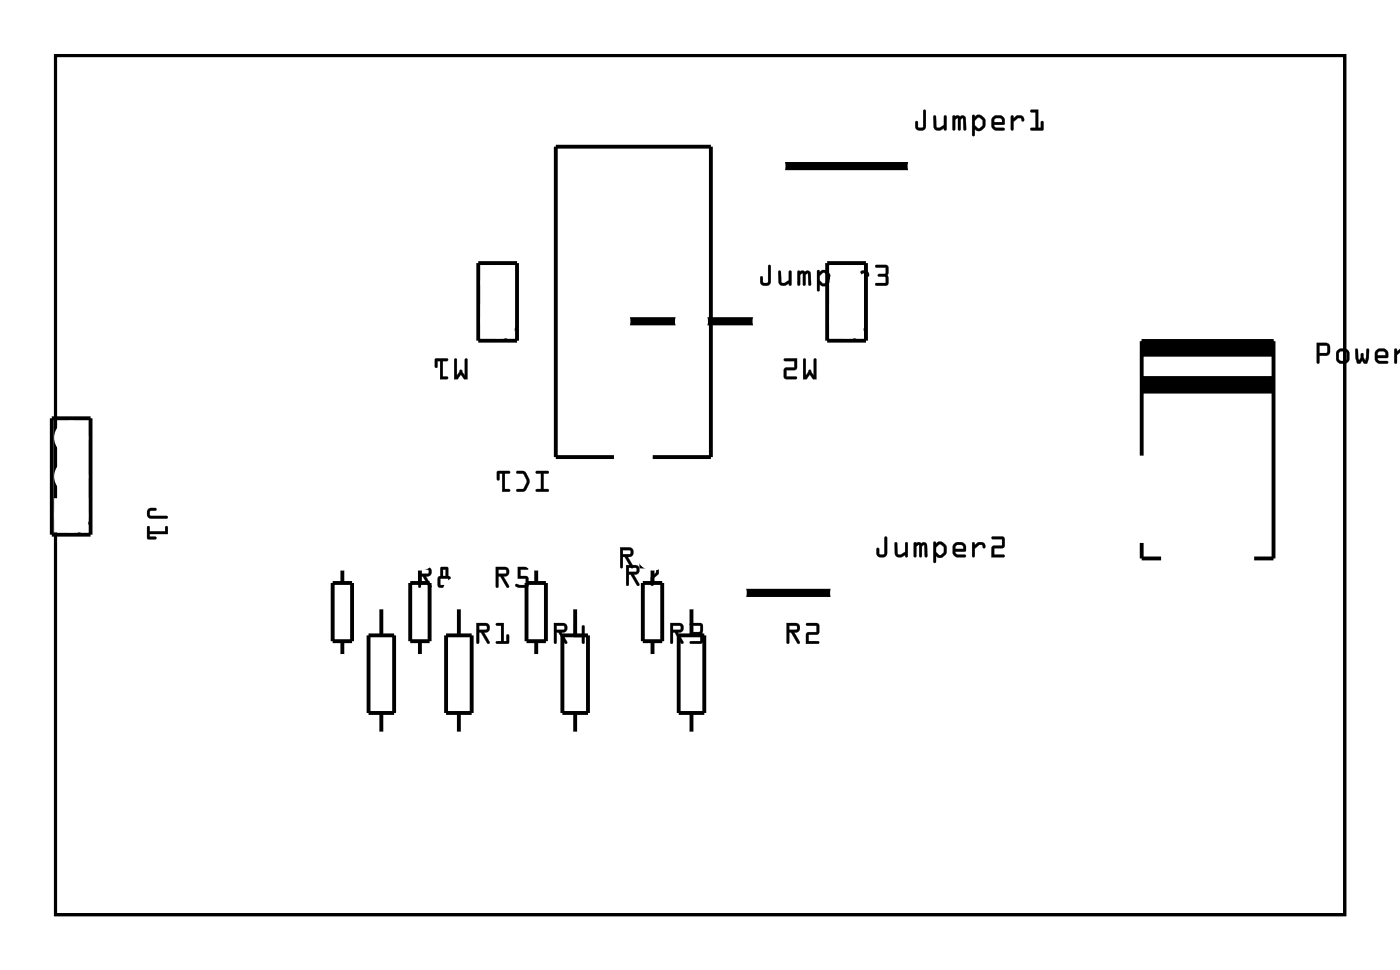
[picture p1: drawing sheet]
<svg xmlns="http://www.w3.org/2000/svg" width="92mm" height="63mm" viewBox="0 0 92 63" stroke-linecap="round" stroke-linejoin="round" font-family="sans-serif">
<path d="M3.6 3.6h84.5v56.3h-84.5z" fill="none" stroke="#000" stroke-width=".2"/>
<g fill="#000">
<path d="M3.6 3.6h84.5v56.3h-84.5zM3.6 3.6v56.3h84.5v-56.3z"/>
<path d="M50.3 17.4h.2v1a.37 .37 0 0 1-.3 .3 .37 .37 0 0 1-.4-.3v-.2a.1 .1 0 0 1 .1-.1 .1 .1 0 0 1 .1 .1v.3h.3zM50.4 17.4l-.1 1.1h-.3l-.1-.4h-.1v.3a.35 .35 0 0 0 .4 .3 .35 .35 0 0 0 .3-.3v-1zM51 17.7l.2 .1v.6l.1 .1 .4-.2v-.5a.1 .1 0 0 1 .1-.1 .1 .1 0 0 1 .1 .1v.8a.11 .11 0 0 1-.2 .1 .1 .1 0 0 1 0-.1 .39 .39 0 0 1-.7-.1zM51 17.7v.8a.32 .32 0 0 0 .5 .2l.2-.2v.2l.1-.1v-.8h-.1v.6l-.4 .1-.1-.1-.1-.6zM52.3 17.7h.3l.1 .1a.21 .21 0 0 1 .3-.1 .21 .21 0 0 1 .1 .2v.7a.1 .1 0 0 1 0 .1 .1 .1 0 0 1-.1-.1l-.1-.7-.1 .1v.6a.1 .1 0 0 1-.1 .1 .1 .1 0 0 1-.1-.1v-.7l-.2 .1v.6a.1 .1 0 0 1-.1 .1 .1 .1 0 0 1-.1-.1zM52.3 17.7v1l.1-.1v-.6l.1-.1 .1 .8 .2-.1v-.6l.1-.1 .1 .7 .1 .1v-.8a.21 .21 0 0 0-.1-.2 .21 .21 0 0 0-.3 .1l-.1-.1zM53.5 17.7h.2v.1l.2-.1h.2l.2 .2 .1 .2a.5 .5 0 0 1-.2 .6h-.3l-.2-.1v.4a.1 .1 0 0 1-.1 .1 .1 .1 0 0 1-.1-.1zM53.6 17.7l-.1 1.3 .1 .1 .1-.1v-.4l.2 .1h.2l.3-.2v-.4l-.3-.4h-.2l-.2 .1v-.1zM53.9 17.9l-.2 .2v.2l.3 .3 .2-.2v-.3l-.2-.2zM53.9 17.9l.1-.1 .2 .3v.3l-.2 .2-.3-.3v-.2zM54.9 17.8l.2-.1h.3l.2 .1 .1 .2-.1 .3h-.6l.1 .2h.5a.1 .1 0 0 1 .1 .1 .1 .1 0 0 1-.1 .1h-.5l-.2-.1-.1-.2zM54.9 17.8l-.1 .6 .1 .2 .2 .1h.5v-.2h-.5l-.1-.1v-.1h.6l.1-.3-.1-.2-.2-.1h-.3zM55 18v.2h.5l-.1-.3zM55 18l.4-.1 .1 .3h-.5zM56.1 17.7h.1l.1 .2 .1-.2a.33 .33 0 0 1 .4 0 .33 .33 0 0 1 .1 .4 .14 .14 0 0 1-.1 0 .14 .14 0 0 1-.1-.2h-.2l-.3 .2 .1 .5a.1 .1 0 0 1-.1 .1 .1 .1 0 0 1-.1-.1zM56.1 17.7v1l.1-.1v-.5l.3-.2h.2l.2 .2a.23 .23 0 0 0 0-.3 .23 .23 0 0 0-.2-.1h-.2l-.3 .2v-.2zM57.4 17.4l.6-.1 .2 .2-.1 .5 .1 .6-.2 .1h-.6a.1 .1 0 0 1-.1-.1 .1 .1 0 0 1 .1-.1h.6v-.4h-.4a.1 .1 0 0 1-.1-.1 .1 .1 0 0 1 .1-.1h.4v-.4h-.6zM57.4 17.4v.1h.6v.4h-.4l-.1 .1 .1 .1h.4v.4h-.6v.1l.7 .1 .1-.2-.1-.5 .1-.5-.2-.1z"/>
<path d="M50.3 17.4h.2v1a.36 .36 0 0 1-.3 .3 .36 .36 0 0 1-.4-.3v-.3h.1h.1v.4h.3zM51 17.7l.2 .1v.6l.1 .1 .4-.2v-.5l.1-.1v1h-.1v-.1a.38 .38 0 0 1-.4 .1 .38 .38 0 0 1-.3-.2zM52.3 17.7l.7 .1 .1 .9h-.1l-.1-.8-.1 .1v.7l-.2-.1v-.7l-.2 .1v.6l-.1 .1zM53.6 17.7h.1v.1l.2-.1h.2l.3 .3a.54 .54 0 0 1-.4 .7l-.3-.1v.4h-.2zM53.9 17.9l-.2 .2v.2l.3 .3 .2-.2v-.3l-.2-.2zM54.9 17.8l.2-.1h.3l.2 .1 .1 .2-.1 .3-.6 .1 .1 .1h.5v.2h-.5l-.2-.1-.1-.2zM55 18v.2h.5l-.1-.3zM56.1 17.7h.1v.2l.3-.2a.33 .33 0 0 1 .3 0 .33 .33 0 0 1 .1 .4 .12 .12 0 0 1-.1 0 .12 .12 0 0 1-.1-.2h-.2l-.3 .2v.5l-.1 .1zM57.4 17.4l.6-.1 .2 .2-.1 .5 .1 .5-.1 .2-.8-.1 .1-.1h.6v-.4h-.4l-.1-.1 .1-.1h.4v-.4h-.6z"/>
<path d="M60.5 7.2l.2 .1v1a.37 .37 0 0 1-.4 .3 .37 .37 0 0 1-.3-.3v-.3a.1 .1 0 0 1 .1-.1 .1 .1 0 0 1 0 .1l.1 .3h.3zM60.5 7.2v1.1h-.3l-.1-.4-.1 .1v.3a.35 .35 0 0 0 .3 .2 .35 .35 0 0 0 .4-.2v-1zM61.2 7.6h.1v.7l.1 .1 .4-.2v-.6a.1 .1 0 0 1 .1-.1 .1 .1 0 0 1 .1 .1v.9a.1 .1 0 0 1-.1 0 .1 .1 0 0 1-.1-.1 .39 .39 0 0 1-.6-.1zM61.2 7.6v.7a.32 .32 0 0 0 .5 .2l.1-.1 .1 .1h.1v-.9h-.1l-.1 .6-.4 .2-.1-.1v-.7zM62.4 7.6l.3-.1 .2 .1a.21 .21 0 0 1 .2 0 .21 .21 0 0 1 .2 .2v.7a.1 .1 0 0 1-.1 .1 .1 .1 0 0 1-.1-.1v-.8l-.2 .1v.7a.1 .1 0 0 1 0 .1 .1 .1 0 0 1-.1-.1l-.1-.8-.1 .1v.7a.1 .1 0 0 1-.1 .1 .1 .1 0 0 1-.1-.1zM62.4 7.6l.1 .9h.1v-.7l.1-.1 .1 .8h.1v-.7l.2-.1v.8h.2v-.7a.21 .21 0 0 0-.2-.2 .21 .21 0 0 0-.2 0h-.2zM63.7 7.5h.1l.1 .1 .1-.1h.2l.3 .2 .1 .2a.5 .5 0 0 1-.3 .6l-.2 .1-.2-.2v.4a.1 .1 0 0 1-.1 .1 .1 .1 0 0 1-.1-.1zM63.7 7.5v1.3l.1 .1 .1-.1v-.4l.2 .2 .2-.1 .2-.2v-.4l-.3-.4h-.2l-.1 .2-.1-.2zM64 7.7l-.1 .2v.3l.3 .2 .2-.2v-.3l-.2-.2zM64 7.7h.2l.2 .2v.3l-.3 .2-.2-.2v-.3zM65 7.7l.3-.2 .3 .1 .1 .1 .1 .2v.3h-.7l.2 .2h.4a.1 .1 0 0 1 .1 .1 .1 .1 0 0 1-.1 .1l-.5-.1-.2-.1-.1-.2zM65 7.7v.5l.1 .2 .1 .1h.6v-.1h-.5l-.2-.2 .7-.1v-.2l-.1-.2-.1-.1h-.3zM65.2 7.8l-.1 .2h.6l-.2-.3zM65.2 7.8l.4-.1 .1 .3h-.6zM66.2 7.6h.2v.1l.2-.1a.33 .33 0 0 1 .4 0 .33 .33 0 0 1 .1 .3 .14 .14 0 0 1-.2 0 .14 .14 0 0 1 0-.2h-.2l-.3 .3v.5a.1 .1 0 0 1-.1 .1 .1 .1 0 0 1-.1-.1zM66.3 7.6v.9h.1v-.5l.3-.3h.2l.1 .2a.23 .23 0 0 0 .1-.2 .23 .23 0 0 0-.3-.1h-.2l-.2 .2v-.2zM67.5 7.2h.5v1.2h.2v-.4a.1 .1 0 0 1 .1-.1 .1 .1 0 0 1 .1 .1l-.1 .5-.7 .1a.1 .1 0 0 1-.1-.1 .1 .1 0 0 1 .1-.1h.2v-1h-.3zM67.5 7.2l.1 .1h.3v1.1h-.3l-.1 .1h.8v-.6l-.1 .1v.4h-.2v-1.2z"/>
<path d="M60.5 7.2l.2 .1v1a.36 .36 0 0 1-.4 .3 .36 .36 0 0 1-.3-.3v-.3l.1-.1v.1l.1 .3h.3zM61.2 7.6h.1v.7l.1 .1 .4-.2v-.6h.2v.9h-.1l-.1-.1a.38 .38 0 0 1-.3 .2 .38 .38 0 0 1-.3-.3zM62.4 7.6h.8l.1 .9h-.2v-.8l-.2 .1v.7h-.1l-.1-.8-.1 .1v.7h-.2zM63.7 7.5h.1l.1 .1 .1-.1h.2l.3 .3a.54 .54 0 0 1-.4 .8l-.2-.2v.5h-.2zM64 7.7l-.1 .2v.3l.2 .2 .3-.2v-.3l-.2-.2zM65 7.7l.3-.1h.3l.1 .1 .1 .2v.2l-.7 .1 .2 .2h.5v.1h-.6l-.2-.1v-.2zM65.2 7.8l-.1 .2h.6l-.2-.3zM66.3 7.6h.1v.1l.2-.1a.33 .33 0 0 1 .4 0 .33 .33 0 0 1 .1 .3 .12 .12 0 0 1-.2 0 .12 .12 0 0 1 0-.1l-.2-.1-.3 .3v.5h-.1zM67.5 7.2h.5v1.2h.2v-.4l.1-.1v.6h-.8l.1-.1h.2v-1h-.2z"/>
<path d="M9.7 33.3h.2h.3v.1l-.4 .1 .1 .3h1l.1 .1h-1.2l-.2-.2zM9.7 34.5h.1v.3h1v-.3l.1-.1 .1 .6h-1.2v.1h.4v.2h-.5z"/>
<path d="M9.7 33.3l.5-.1a.1 .1 0 0 1 .1 .1 .1 .1 0 0 1-.1 .1l-.4 .1v.2l1.1 .1a.1 .1 0 0 1 .1 .1 .1 .1 0 0 1-.1 .1l-1.1-.1-.2-.2zM9.7 33.3l-.1 .4 .2 .2h1.2l-.1-.1h-1l-.1-.3 .4-.1v-.1h-.3zM9.7 34.5h.1v.3h1v-.3a.1 .1 0 0 1 .1-.1 .1 .1 0 0 1 .1 .1v.5h-1.2v.1h.4a.1 .1 0 0 1 .1 .1 .1 .1 0 0 1-.1 .1h-.6zM9.7 34.5v.8l.5-.1v-.1h-.4v-.1h1.2l-.1-.5h-.1v.3h-1v-.3z"/>
<path d="M27.4 37.1h.6a.32 .32 0 0 1 .3 .4 .32 .32 0 0 1-.4 .2l.4 .6a.11 .11 0 0 1-.1 .2 .1 .1 0 0 1-.1-.1l-.4-.7h-.1v.7a.1 .1 0 0 1-.1 .1 .1 .1 0 0 1-.1-.1zM27.4 37.1l.1 1.4 .1-.1v-.7h.1l.4 .7h.2l-.4-.7a.31 .31 0 0 0 .4-.2 .31 .31 0 0 0-.3-.4zM27.6 37.3v.3l.5-.1-.1-.2zM27.6 37.3h.4l.1 .2-.5 .1zM28.9 37.1l.5 .1v.5l.2 .2v.4l-.2 .2h-.6l-.1-.1v-.5l.1-.2zM28.9 37.1v.6l-.2 .2v.5l.1 .1h.6l.1-.2v-.4l-.1-.2v-.5zM28.8 37.9v.4h.6v-.4zM28.8 37.9h.6v.4h-.6zM29 37.3v.4h.2v-.4zM29 37.3h.2v.4h-.2z"/>
<path d="M27.4 37.1h.6a.31 .31 0 0 1 .3 .4 .31 .31 0 0 1-.4 .2l.4 .7-.2 .1-.4-.8h-.1v.7l-.1 .1zM27.6 37.3v.3l.5-.1-.1-.2zM28.9 37.1l.5 .1v.5l.1 .2v.4l-.1 .2h-.6l-.1-.1v-.5l.1-.2zM28.8 37.9v.4h.6v-.4zM29 37.3v.4h.2v-.4z"/>
<path d="M29.8 23.5l.1 .1v1l.2-.3a.1 .1 0 0 1 .1-.1 .1 .1 0 0 1 .1 .1l.2 .3v-1l.1-.1v1.3h-.2l-.2-.3-.2 .3h-.2zM28.5 23.5h.9l-.1 .1h-.3v1l.3 .1v.1h-.5v-1.2h-.1v.4l-.2 .1z"/>
<path d="M29.8 23.5h.1v.1v1l.2-.3a.1 .1 0 0 1 .1-.1 .1 .1 0 0 1 .1 .1l.2 .3-.1-1a.1 .1 0 0 1 .1-.1 .1 .1 0 0 1 .1 .1v1.2h-.2l-.2-.3-.2 .3h-.3zM29.8 23.5v1.3h.2l.2-.3 .2 .3h.2v-1.3h-.1v.1v1l-.3-.4-.3 .4v-1zM28.5 23.5h.8a.1 .1 0 0 1 .1 .1 .1 .1 0 0 1-.1 0h-.3v1h.3a.1 .1 0 0 1 .1 .1 .1 .1 0 0 1-.1 .1h-.5v-1.2h-.1v.4a.1 .1 0 0 1-.1 .1 .1 .1 0 0 1-.1-.1zM28.5 23.5v.6l.2-.1v-.4h.1v1.2h.5v-.1h-.3v-1.1h.3v-.1z"/>
<path d="M32.5 37.1h.6a.32 .32 0 0 1 .3 .4 .32 .32 0 0 1-.4 .2l.3 .6a.1 .1 0 0 1 0 .2 .1 .1 0 0 1-.1-.1l-.4-.7h-.1v.7a.1 .1 0 0 1-.1 .1 .1 .1 0 0 1-.1-.1zM32.5 37.1v1.4l.2-.1v-.7h.1l.4 .7h.1l-.3-.7a.31 .31 0 0 0 .4-.2 .31 .31 0 0 0-.3-.4zM32.7 37.3v.3l.5-.1-.1-.2zM32.7 37.3h.4l.1 .2-.5 .1zM33.9 37.1h.6a.1 .1 0 0 1 .1 .1 .1 .1 0 0 1-.1 .1h-.4v.4l.5 .1v.6l-.2 .1-.6-.1a.1 .1 0 0 1 0-.1 .1 .1 0 0 1 .1-.1l.5 .1v-.4h-.5zM33.9 37.1v.8h.6v.4l-.7-.1v.2l.2 .1h.5l.1-.2v-.5l-.1-.1h-.4v-.4h.5v-.1z"/>
<path d="M32.5 37.1h.6a.31 .31 0 0 1 .3 .4 .31 .31 0 0 1-.4 .2l.3 .7-.1 .1-.4-.8h-.1v.7l-.2 .1zM32.7 37.3v.3l.5-.1-.1-.2zM33.9 37.1h.6l.1 .1-.1 .1h-.4v.4h.4l.1 .1v.6l-.2 .1h-.3a.15 .15 0 0 1-.3 0 .16 .16 0 0 1 .1-.3l.5 .1v-.4h-.5z"/>
<path d="M35.1 30.9h.9l-.1 .1h-.3v1h.3v.2l-.8-.1v-.1h.3v-1h-.3zM33.8 30.9l.1-.1a.6 .6 0 0 1 .8 .6v.3l-.3 .4-.5 .1v-.2h.4l.2-.5-.2-.5h-.4zM32.6 30.9h.8v.1h-.3v1h.3v.2h-.5v-1.2h-.2v.4h-.1z"/>
<path d="M35.1 30.8h.8a.1 .1 0 0 1 .1 .1 .1 .1 0 0 1-.1 .1h-.3v1h.3a.1 .1 0 0 1 .1 .1 .1 .1 0 0 1-.1 .1h-.7a.1 .1 0 0 1-.1-.1 .1 .1 0 0 1 .1-.1h.2v-1h-.3zM35.1 30.9l.1 .1h.2v1h-.2l-.1 .1 .8 .1v-.2h-.3v-1h.3v-.1zM33.8 30.8l.6 .1 .3 .6-.3 .6-.5 .1a.1 .1 0 0 1-.1-.1 .1 .1 0 0 1 .1-.1h.4l.2-.5-.2-.5h-.4zM33.9 30.9v.1h.4l.2 .5-.2 .5h-.4v.2l.5-.1 .3-.4a.83 .83 0 0 0-.4-.9zM32.6 30.8h.7a.1 .1 0 0 1 .1 .1 .1 .1 0 0 1-.1 .1h-.2v1h.2a.1 .1 0 0 1 .1 .1 .1 .1 0 0 1-.1 .1h-.4v-1.2h-.2v.4a.1 .1 0 0 1-.1 .1 .1 .1 0 0 1-.1-.1zM32.6 30.9v.5h.1v-.4h.2v1.2h.5v-.2h-.3v-1h.3v-.1z"/>
<path d="M40.6 35.8h.6a.32 .32 0 0 1 .3 .4 .32 .32 0 0 1-.4 .3l.4 .6a.1 .1 0 0 1 0 .1 .1 .1 0 0 1-.2 0l-.4-.7h-.1v.6a.1 .1 0 0 1-.1 .1 .1 .1 0 0 1-.1-.1zM40.6 35.8l.1 1.4 .1-.1v-.7h.1l.4 .8 .2-.1-.4-.7a.31 .31 0 0 0 .4-.2 .31 .31 0 0 0-.3-.4zM40.8 36v.3l.5-.1v-.2zM40.8 36h.5v.2l-.5 .1zM41.9 35.9l.2-.1a.09 .09 0 0 1 .1 .1 .09 .09 0 0 1-.1 .1v.6h.7l-.1 .6-.8-.1zM41.9 35.9v1.2l.8 .1 .1-.6h-.7v-.6l.1-.1zM42.1 36.8v.2h.5v-.2zM42.1 36.7h.5v.3h-.5z"/>
<path d="M40.6 35.8h.6a.31 .31 0 0 1 .3 .4 .31 .31 0 0 1-.4 .3l.4 .6-.1 .1-.5-.7h-.1v.6l-.1 .1zM40.8 36v.3l.5-.1v-.2zM41.9 35.9h.3l-.1 .1v.6h.7l-.1 .6-.8-.1zM42.1 36.8v.2h.5v-.2z"/>
<path d="M41 37h.6a.32 .32 0 0 1 .3 .4 .32 .32 0 0 1-.4 .2l.4 .6a.1 .1 0 0 1 0 .2 .11 .11 0 0 1-.2-.1l-.4-.7h-.1v.7a.1 .1 0 0 1-.1 .1 .1 .1 0 0 1-.1-.1zM41 37l.1 1.3h.1v-.7h.1l.4 .7h.2l-.4-.7a.31 .31 0 0 0 .4-.2 .31 .31 0 0 0-.3-.4zM41.2 37.2v.2h.5v-.2zM41.2 37.2h.5v.2h-.5zM42.3 37h.9v.6l-.4 .3v.4a.1 .1 0 0 1-.1 .1 .1 .1 0 0 1-.1-.1v-.5l.4-.3v-.3h-.5h-.2zM42.3 37v.2h.7v.3l-.4 .3 .1 .5h.1v-.4l.3-.3 .1-.6z"/>
<path d="M41 37h.6a.31 .31 0 0 1 .3 .4 .31 .31 0 0 1-.4 .2l.4 .7h-.1l-.5-.7h-.1v.7h-.1zM41.2 37.2v.2h.5v-.2zM42.3 37h.9v.6l-.4 .3v.4h-.2v-.5l.4-.3v-.3h-.7z"/>
<path d="M52.6 23.5l.2 .1v1l.2-.3a.1 .1 0 0 1 .1-.1 .1 .1 0 0 1 0 .1l.2 .3v-1l.1-.1 .1 1.3h-.2l-.2-.3-.3 .3h-.2zM51.4 23.5h.8v.7h-.7v.4l.7 .1v.1h-.7l-.1-.1v-.6h.6v-.5h-.6z"/>
<path d="M52.6 23.5h.1l.1 .1v1l.2-.3a.1 .1 0 0 1 0-.1 .1 .1 0 0 1 .1 .1l.2 .3v-1a.1 .1 0 0 1 .1-.1 .1 .1 0 0 1 .1 .1v1.2h-.2l-.2-.3-.3 .3h-.2zM52.7 23.5l-.1 1.3h.2l.3-.3 .2 .3h.2v-1.3h-.1l-.1 .1v1l-.2-.4-.3 .4v-1zM51.4 23.5h.8v.7h-.7v.4h.6a.1 .1 0 0 1 .1 .1 .1 .1 0 0 1-.1 .1h-.6l-.1-.1v-.6h.6v-.5h-.6zM51.4 23.5v.1h.7v.5h-.7v.6l.1 .1h.7v-.1h-.7v-.5h.7v-.7z"/>
<path d="M58 35.1l.1 .1v1a.37 .37 0 0 1-.3 .3 .37 .37 0 0 1-.4-.3v-.2a.1 .1 0 0 1 .1-.1 .1 .1 0 0 1 .1 .1v.3h.3zM58 35.2l-.1 1.1h-.3l-.1-.4h-.1v.3a.35 .35 0 0 0 .4 .3 .35 .35 0 0 0 .3-.3v-1zM58.6 35.5h.2v.7l.1 .1 .4-.2v-.5a.1 .1 0 0 1 .1-.1 .1 .1 0 0 1 .1 .1v.8a.1 .1 0 0 1-.1 .1 .11 .11 0 0 1-.1-.2 .39 .39 0 0 1-.7-.1zM58.6 35.5v.7a.32 .32 0 0 0 .5 .2l.2-.1 .1 .2 .1-.1v-.8l-.2-.1v.6l-.4 .2-.1-.1v-.7zM59.9 35.5h.3l.2 .1a.21 .21 0 0 1 .2-.1 .21 .21 0 0 1 .1 .2l.1 .7a.1 .1 0 0 1-.1 .1 .1 .1 0 0 1-.1-.1l-.1-.7-.1 .1v.6a.1 .1 0 0 1-.1 .1 .1 .1 0 0 1-.1-.1v-.7l-.2 .1v.6a.1 .1 0 0 1 0 .1 .1 .1 0 0 1-.1-.1zM59.9 35.5v1l.1-.1v-.6l.2-.1 .1 .8 .1-.1v-.6l.1-.1 .1 .7 .1 .1v-.8a.21 .21 0 0 0-.1-.2 .21 .21 0 0 0-.2 .1l-.2-.1zM61.2 35.5h.1v.1l.2-.1h.2l.2 .2 .1 .1a.5 .5 0 0 1-.2 .7h-.3l-.2-.1v.4a.1 .1 0 0 1-.1 .1 .1 .1 0 0 1-.1-.1zM61.2 35.5v1.3h.1v-.4l.2 .1h.3l.2-.3v-.4l-.3-.3h-.2l-.2 .1v-.1zM61.5 35.7l-.2 .1v.3l.3 .2 .2-.1v-.4l-.2-.2zM61.5 35.6h.1l.2 .2v.4l-.2 .2-.3-.3v-.3zM62.5 35.6l.2-.1h.3l.2 .1 .1 .2v.3h-.7l.1 .2h.5a.1 .1 0 0 1 .1 .1 .1 .1 0 0 1-.1 .1h-.5l-.2-.1-.1-.2zM62.5 35.6l-.1 .6 .1 .2 .2 .1h.6l-.1-.2h-.5l-.1-.1v-.1h.7v-.3l-.1-.2-.2-.1h-.3zM62.6 35.7v.2h.5l-.1-.2zM62.6 35.7h.4l.1 .2h-.5zM63.7 35.5h.1l.1 .2 .2-.2a.33 .33 0 0 1 .3 0 .33 .33 0 0 1 .2 .3 .14 .14 0 0 1-.2 .1 .14 .14 0 0 1-.1-.2h-.1l-.3 .2v.5a.1 .1 0 0 1-.1 .1 .1 .1 0 0 1-.1-.1zM63.7 35.5v1l.1-.1 .1-.5 .3-.2h.1l.2 .2a.23 .23 0 0 0 0-.3 .23 .23 0 0 0-.2-.1h-.2l-.2 .2-.1-.2zM65 35.1h.7l.1 .1v.6l-.7 .1v.4h.6a.1 .1 0 0 1 .1 .1 .1 .1 0 0 1-.1 .1h-.8l.1-.7 .7-.1v-.4h-.7zM65 35.2v.1h.7v.4l-.7 .1v.7h.8v-.2h-.7v-.4l.7-.1v-.6l-.1-.1z"/>
<path d="M58 35.1l.1 .1v1a.36 .36 0 0 1-.3 .3 .36 .36 0 0 1-.4-.3v-.3h.1h.1v.4h.3zM58.6 35.5h.2v.7l.1 .1 .4-.2v-.6h.2v1h-.2v-.2a.38 .38 0 0 1-.4 .2 .38 .38 0 0 1-.3-.3zM59.9 35.5l.8 .1v.9l-.1-.1-.1-.7-.1 .1v.7l-.2-.1v-.7l-.2 .1v.6l-.1 .1zM61.2 35.5h.1v.1l.2-.1h.2l.3 .3a.54 .54 0 0 1-.4 .7l-.3-.1v.4h-.1zM61.5 35.7l-.2 .1v.3l.3 .2 .2-.1v-.4l-.2-.2zM62.5 35.6l.2-.1h.3l.2 .1 .1 .2v.3l-.7 .1 .1 .1h.5l.1 .2h-.6l-.2-.1-.1-.2zM62.6 35.7v.2h.5l-.1-.2zM63.7 35.5h.1l.1 .2 .2-.2a.33 .33 0 0 1 .3 0 .33 .33 0 0 1 .2 .3 .12 .12 0 0 1-.2 .1 .12 .12 0 0 1 0-.2h-.2l-.3 .2v.5l-.2 .1zM65 35.1h.7l.1 .1v.6l-.7 .1v.4h.7v.2h-.8v-.7l.7-.1v-.4h-.7z"/>
<path d="M86.3 22.4l.7 .1 .1 .2v.5l-.7 .1 .1 .4a.1 .1 0 0 1-.1 .1 .1 .1 0 0 1-.1-.1zM86.3 22.4v1.3l.1 .1v-.1v-.4l.7-.1v-.5l-.1-.2zM86.4 22.6v.5h.5v-.4zM86.4 22.6h.5v.5h-.5zM87.5 23.3a.51 .51 0 0 1 1 0 .51 .51 0 0 1-1 0zM87.5 23.3a.5 .5 0 0 0 1 0 .5 .5 0 0 0-1 0zM87.7 23.1l.1 .5h.1h.3v-.6h-.3zM87.7 23.1l.4-.1 .1 .1v.4v.1h-.3h-.2zM88.8 22.8l.2 .1v.7l.1-.4a.1 .1 0 0 1 .1-.1 .1 .1 0 0 1 .1 .1l.1 .4 .1-.7a.1 .1 0 0 1 .1-.1 .1 .1 0 0 1 .1 .1l-.1 .9h-.2l-.2-.2-.1 .2h-.1l-.2-.4zM88.8 22.9v.5l.1 .3 .2 .1 .1-.2 .2 .2h.1l.2-.4v-.6l-.2 .1-.1 .7-.2-.5-.2 .5v-.7zM90.2 22.9l.2-.1h.3l.2 .1 .1 .2-.1 .3h-.6l.1 .2h.5a.1 .1 0 0 1 .1 .1 .1 .1 0 0 1-.1 .1h-.6l-.1-.1-.1-.2zM90.2 23l-.1 .5 .1 .2 .2 .1h.5v-.2h-.5l-.2-.1v-.1h.7v-.3l-.1-.2-.1-.1h-.3zM90.3 23.1v.2h.5l-.1-.3zM90.3 23.1l.4-.1 .1 .3h-.6zM91.4 22.8h.1v.2l.3-.2v.4v-.2l-.3 .2v.5a.1 .1 0 0 1-.1 .1 .1 .1 0 0 1-.1-.1zM91.4 22.8v.9v.1l.1-.1v-.5l.3-.2v.2v-.4l-.3 .2v-.2zM91.8 22.8v1.4zM91.8 22.8v1.4zM91.8 23v.7zM91.8 22.9v.8zM91.8 22.4v1.4zM91.8 22.5v1.3zM91.8 22.8v1zM91.8 22.8v1zM91.8 22.8v1.4zM91.8 22.8v1.4zM91.8 23v.6zM91.8 23v.6zM91.8 22.4v1.4zM91.8 22.4v1.4z"/>
<path d="M86.3 22.4l.7 .1 .1 .2v.5l-.7 .1v.4v.1l-.1-.1zM86.4 22.6v.5h.5v-.5zM87.5 23.3a.5 .5 0 0 1 1 0 .5 .5 0 0 1-1 0zM87.7 23.1v.4l.2 .1h.2l.1-.1v-.4l-.1-.1zM88.8 22.8l.2 .1v.7l.2-.5 .2 .5 .1-.7 .1-.1 .1 .1a.95 .95 0 0 1-.1 .9h-.2l-.2-.2-.1 .2h-.2a.95 .95 0 0 1-.1-.9zM90.2 22.9l.2-.1h.3l.2 .1v.2v.3l-.6 .1 .1 .1h.5v.2h-.5l-.2-.1-.1-.2zM90.3 23.1v.2h.5l-.1-.3zM91.4 22.8h.1v.2l.3-.2v.4v-.2l-.3 .2v.5l-.1 .1-.1-.1zM91.8 22.8v1.4zM91.8 23v.7zM91.8 22.4v1.4zM91.8 22.8v1zM91.8 22.8v1.4zM91.8 23v.6zM91.8 22.4v1.4z"/>
<path d="M31.2 40.8h.6a.32 .32 0 0 1 .3 .3 .32 .32 0 0 1-.4 .3l.4 .6a.1 .1 0 0 1-.1 .1 .1 .1 0 0 1-.1 0l-.4-.7h-.1v.7a.1 .1 0 0 1-.1 .1 .1 .1 0 0 1-.1-.1zM31.2 40.8l.1 1.3h.1v-.7h.1l.4 .7h.2l-.4-.7a.31 .31 0 0 0 .4-.2 .31 .31 0 0 0-.3-.4zM31.4 41v.2h.5l-.1-.2zM31.4 41h.5v.2h-.5zM32.5 40.8h.5v1.2h.2v-.4a.1 .1 0 0 1 .1-.1 .1 .1 0 0 1 .1 .1l-.1 .5-.7 .1a.1 .1 0 0 1-.1-.1 .1 .1 0 0 1 .1-.1h.2v-1h-.3zM32.5 40.8v.1l.3 .1v1h-.3v.1h.8v-.6l-.1 .1v.4h-.2v-1.2z"/>
<path d="M31.2 40.8h.6a.31 .31 0 0 1 .3 .3 .31 .31 0 0 1-.4 .3l.4 .7h-.2l-.4-.7h-.1v.7h-.1zM31.4 41v.2h.5v-.2zM32.5 40.8h.5v1.2h.2v-.4l.1-.1v.6h-.8v-.1h.3v-1h-.3z"/>
<path d="M36.3 40.8h.6a.32 .32 0 0 1 .3 .3 .32 .32 0 0 1-.4 .3l.4 .6a.1 .1 0 0 1-.1 .1 .1 .1 0 0 1-.1 0l-.4-.7h-.1v.7a.1 .1 0 0 1-.1 .1 .1 .1 0 0 1-.1-.1zM36.3 40.8l.1 1.3h.1v-.7h.1l.4 .7h.1l-.3-.7a.31 .31 0 0 0 .4-.2 .31 .31 0 0 0-.3-.4zM36.5 41v.2h.5l-.1-.2zM36.5 41h.4l.1 .2h-.5zM37.6 40.8h.2v.7h.3v-.5a.1 .1 0 0 1 .1-.1 .1 .1 0 0 1 .1 .1v.5a.09 .09 0 0 1 .1 .1 .09 .09 0 0 1-.1 .1v.4a.1 .1 0 0 1-.1 .1 .1 .1 0 0 1-.1-.1v-.4h-.5zM37.6 40.8v.9h.5v.4h.1l.1-.4 .1-.1-.1-.1v-.5h-.2v.5h-.3v-.7z"/>
<path d="M36.3 40.8h.6a.31 .31 0 0 1 .3 .3 .31 .31 0 0 1-.4 .3l.4 .7h-.2l-.4-.7h-.1v.7h-.2zM36.5 41v.2h.5l-.1-.2zM37.6 40.8h.2v.7h.3v-.5h.2v.5l.1 .1-.1 .1-.1 .4h-.1v-.4h-.5z"/>
<path d="M43.9 40.8h.6a.32 .32 0 0 1 .3 .3 .32 .32 0 0 1-.4 .3l.4 .6a.1 .1 0 0 1-.1 .1 .1 .1 0 0 1-.1 0l-.4-.7h-.1v.7a.1 .1 0 0 1-.1 .1 .1 .1 0 0 1-.1-.1zM43.9 40.8l.1 1.3h.1v-.7h.1l.4 .7h.2l-.4-.7a.31 .31 0 0 0 .4-.2 .31 .31 0 0 0-.3-.4zM44.1 41v.2h.5l-.1-.2zM44.1 41h.5v.2h-.5zM45.2 40.8h.7l.2 .2-.1 .5v.5l-.1 .2h-.6a.1 .1 0 0 1-.1-.1 .1 .1 0 0 1 .1-.1h.6l-.1-.4h-.4a.1 .1 0 0 1-.1-.1 .1 .1 0 0 1 .1-.1l.4-.1 .1-.3h-.7zM45.2 40.8v.1l.7 .1v.4h-.5v.1l.5 .1v.4h-.6l-.1 .1h.7l.1-.1v-.5v-.6l-.1-.1z"/>
<path d="M43.9 40.8h.6a.31 .31 0 0 1 .3 .3 .31 .31 0 0 1-.4 .3l.4 .7h-.2l-.4-.7h-.1v.7h-.1zM44.1 41v.2h.5v-.2zM45.2 40.8h.7l.1 .1v.6l.1 .5-.2 .1h-.7l.1-.1h.6l-.1-.4-.4-.1v-.1h.5v-.4h-.7z"/>
<path d="M51.5 40.8h.6a.32 .32 0 0 1 .3 .3 .32 .32 0 0 1-.4 .3l.4 .6a.1 .1 0 0 1 0 .1 .1 .1 0 0 1-.2 0l-.4-.7h-.1v.7a.1 .1 0 0 1-.1 .1 .1 .1 0 0 1-.1-.1zM51.5 40.8l.1 1.3h.1v-.7h.1l.4 .7h.2l-.4-.7a.31 .31 0 0 0 .4-.2 .31 .31 0 0 0-.3-.4zM51.7 41v.2h.5v-.2zM51.7 41h.5v.2h-.5zM52.8 40.8h.7l.2 .1-.1 .6-.6 .1v.4h.6a.1 .1 0 0 1 .1 .1 .1 .1 0 0 1-.1 .1h-.8v-.8h.7v-.4h-.6zM52.8 40.8l.1 .1 .6 .1v.4h-.6l-.1 .7h.8v-.1h-.6v-.5h.6l.1-.6-.2-.1z"/>
<path d="M51.5 40.8h.6a.31 .31 0 0 1 .3 .3 .31 .31 0 0 1-.4 .3l.4 .7h-.1l-.5-.7h-.1v.7h-.1zM51.7 41v.2h.5v-.2zM52.8 40.8h.7l.2 .1-.1 .6-.6 .1v.4h.6v.1h-.8l.1-.7h.6v-.4h-.6z"/>
</g>
<g fill="none" stroke="#000" stroke-width=".25">
<path d="M31.3 17.2h2.6v5.1h-2.6zM54.2 17.2h2.5v5.1h-2.5zM3.4 27.4h2.5v7.6h-2.5zM21.8 38.2h1.3v3.8h-1.3zM22.4 37.2v1M25 39.8v1.8M26.9 38.2h1.2v3.8h-1.2zM27.5 37.2v1M30.1 39.8v1.8M34.5 38.2h1.3v3.8h-1.3zM35.1 37.2v1M37.7 39.8v1.8"/>
<path d="M40.2 29.9h-3.8v-20.3h10.2v20.3h-3.8M42.1 38.2h1.3v3.8h-1.3zM42.8 37.2v1M45.3 39.8v1.8M74.8 29.8v-7.5h8.6v14.3h-1.2M74.8 35.5v1.1h1.3M74.8 22.5h8.6M74.8 22.6h8.6M74.8 22.7h8.6M74.8 22.8h8.6M74.8 23h8.6M74.8 23.1h8.6"/>
<path d="M74.8 23.2h8.6M74.8 25.6h8.6M74.8 25.5h8.6M74.8 25.4h8.6M74.8 25.3h8.6M74.8 25.1h8.6M74.8 25h8.6M74.8 24.9h8.6M74.8 24.7h8.6M22.4 42v.9M24.1 41.6h1.7v5.1h-1.7zM25 46.7v1.3"/>
<path d="M27.5 42v.9M29.2 41.6h1.7v5.1h-1.7zM30.1 46.7v1.3M35.1 42v.9M36.8 41.6h1.7v5.1h-1.7zM37.7 46.7v1.3M42.8 42v.9M44.5 41.6h1.6v5.1h-1.6zM45.3 46.7v1.3"/>
</g>
<path d="M5.9 34.1l-.9 .9M33.9 21.4l-.9 .9M56.7 21.4l-.9 .9" fill="none" stroke="#000" stroke-width=".13"/>
<path d="M51.3 10.9h8.3M41.2 21h8.2M48.8 38.8h5.7" fill="none" stroke="#000" stroke-width=".53"/>
<circle cx="79.1" cy="35.9" r="1.52" fill="#fff"/>
<circle cx="79.1" cy="35.9" r="1.52" fill="none" stroke="#fff" stroke-width=".76" stroke-linecap="butt"/>
<circle cx="79.1" cy="29.8" r="1.52" fill="#fff"/>
<circle cx="79.1" cy="29.8" r="1.52" fill="none" stroke="#fff" stroke-width=".76" stroke-linecap="butt"/>
<circle cx="74.3" cy="32.9" r="1.52" fill="#fff"/>
<circle cx="74.3" cy="32.9" r="1.52" fill="none" stroke="#fff" stroke-width=".76" stroke-linecap="butt"/>
<path d="M44.6 28h1.4v1.4h-1.4z" fill="#fff"/>
<path d="M44.6 28h1.4v1.4h-1.4z" fill="none" stroke="#fff" stroke-width=".76" stroke-linecap="butt"/>
<circle cx="45.3" cy="28.7" r=".7" fill="#fff"/>
<circle cx="45.3" cy="28.7" r=".7" fill="none" stroke="#fff" stroke-width=".76" stroke-linecap="butt"/>
<circle cx="37.7" cy="28.7" r=".7" fill="#fff"/>
<circle cx="37.7" cy="28.7" r=".7" fill="none" stroke="#fff" stroke-width=".76" stroke-linecap="butt"/>
<circle cx="45.3" cy="26.1" r=".7" fill="#fff"/>
<circle cx="45.3" cy="26.1" r=".7" fill="none" stroke="#fff" stroke-width=".76" stroke-linecap="butt"/>
<circle cx="37.7" cy="26.1" r=".7" fill="#fff"/>
<circle cx="37.7" cy="26.1" r=".7" fill="none" stroke="#fff" stroke-width=".76" stroke-linecap="butt"/>
<circle cx="45.3" cy="23.6" r=".7" fill="#fff"/>
<circle cx="45.3" cy="23.6" r=".7" fill="none" stroke="#fff" stroke-width=".76" stroke-linecap="butt"/>
<circle cx="37.7" cy="23.6" r=".7" fill="#fff"/>
<circle cx="37.7" cy="23.6" r=".7" fill="none" stroke="#fff" stroke-width=".76" stroke-linecap="butt"/>
<circle cx="45.3" cy="21" r=".7" fill="#fff"/>
<circle cx="45.3" cy="21" r=".7" fill="none" stroke="#fff" stroke-width=".76" stroke-linecap="butt"/>
<circle cx="37.7" cy="21" r=".7" fill="#fff"/>
<circle cx="37.7" cy="21" r=".7" fill="none" stroke="#fff" stroke-width=".76" stroke-linecap="butt"/>
<circle cx="45.3" cy="18.5" r=".7" fill="#fff"/>
<circle cx="45.3" cy="18.5" r=".7" fill="none" stroke="#fff" stroke-width=".76" stroke-linecap="butt"/>
<circle cx="37.7" cy="18.5" r=".7" fill="#fff"/>
<circle cx="37.7" cy="18.5" r=".7" fill="none" stroke="#fff" stroke-width=".76" stroke-linecap="butt"/>
<circle cx="45.3" cy="16" r=".7" fill="#fff"/>
<circle cx="45.3" cy="16" r=".7" fill="none" stroke="#fff" stroke-width=".76" stroke-linecap="butt"/>
<circle cx="37.7" cy="16" r=".7" fill="#fff"/>
<circle cx="37.7" cy="16" r=".7" fill="none" stroke="#fff" stroke-width=".76" stroke-linecap="butt"/>
<circle cx="45.3" cy="13.4" r=".7" fill="#fff"/>
<circle cx="45.3" cy="13.4" r=".7" fill="none" stroke="#fff" stroke-width=".76" stroke-linecap="butt"/>
<circle cx="37.7" cy="13.4" r=".7" fill="#fff"/>
<circle cx="37.7" cy="13.4" r=".7" fill="none" stroke="#fff" stroke-width=".76" stroke-linecap="butt"/>
<circle cx="45.3" cy="10.9" r=".7" fill="#fff"/>
<circle cx="45.3" cy="10.9" r=".7" fill="none" stroke="#fff" stroke-width=".76" stroke-linecap="butt"/>
<circle cx="37.7" cy="10.9" r=".7" fill="#fff"/>
<circle cx="37.7" cy="10.9" r=".7" fill="none" stroke="#fff" stroke-width=".76" stroke-linecap="butt"/>
<circle cx="30.1" cy="38.8" r=".7" fill="#fff"/>
<circle cx="30.1" cy="38.8" r=".7" fill="none" stroke="#fff" stroke-width=".76" stroke-linecap="butt"/>
<circle cx="30.1" cy="49" r=".7" fill="#fff"/>
<circle cx="30.1" cy="49" r=".7" fill="none" stroke="#fff" stroke-width=".76" stroke-linecap="butt"/>
<circle cx="37.7" cy="38.8" r=".7" fill="#fff"/>
<circle cx="37.7" cy="38.8" r=".7" fill="none" stroke="#fff" stroke-width=".76" stroke-linecap="butt"/>
<circle cx="37.7" cy="49" r=".7" fill="#fff"/>
<circle cx="37.7" cy="49" r=".7" fill="none" stroke="#fff" stroke-width=".76" stroke-linecap="butt"/>
<circle cx="45.3" cy="38.8" r=".7" fill="#fff"/>
<circle cx="45.3" cy="38.8" r=".7" fill="none" stroke="#fff" stroke-width=".76" stroke-linecap="butt"/>
<circle cx="45.3" cy="49" r=".7" fill="#fff"/>
<circle cx="45.3" cy="49" r=".7" fill="none" stroke="#fff" stroke-width=".76" stroke-linecap="butt"/>
<circle cx="25" cy="38.8" r=".7" fill="#fff"/>
<circle cx="25" cy="38.8" r=".7" fill="none" stroke="#fff" stroke-width=".76" stroke-linecap="butt"/>
<circle cx="25" cy="49" r=".7" fill="#fff"/>
<circle cx="25" cy="49" r=".7" fill="none" stroke="#fff" stroke-width=".76" stroke-linecap="butt"/>
<circle cx="22.4" cy="36.3" r=".7" fill="#fff"/>
<circle cx="22.4" cy="36.3" r=".7" fill="none" stroke="#fff" stroke-width=".76" stroke-linecap="butt"/>
<circle cx="22.4" cy="43.9" r=".7" fill="#fff"/>
<circle cx="22.4" cy="43.9" r=".7" fill="none" stroke="#fff" stroke-width=".76" stroke-linecap="butt"/>
<circle cx="35.1" cy="36.3" r=".7" fill="#fff"/>
<circle cx="35.1" cy="36.3" r=".7" fill="none" stroke="#fff" stroke-width=".76" stroke-linecap="butt"/>
<circle cx="35.1" cy="43.9" r=".7" fill="#fff"/>
<circle cx="35.1" cy="43.9" r=".7" fill="none" stroke="#fff" stroke-width=".76" stroke-linecap="butt"/>
<circle cx="42.8" cy="36.3" r=".7" fill="#fff"/>
<circle cx="42.8" cy="36.3" r=".7" fill="none" stroke="#fff" stroke-width=".76" stroke-linecap="butt"/>
<circle cx="42.8" cy="43.9" r=".7" fill="#fff"/>
<circle cx="42.8" cy="43.9" r=".7" fill="none" stroke="#fff" stroke-width=".76" stroke-linecap="butt"/>
<circle cx="27.5" cy="36.3" r=".7" fill="#fff"/>
<circle cx="27.5" cy="36.3" r=".7" fill="none" stroke="#fff" stroke-width=".76" stroke-linecap="butt"/>
<circle cx="27.5" cy="43.9" r=".7" fill="#fff"/>
<circle cx="27.5" cy="43.9" r=".7" fill="none" stroke="#fff" stroke-width=".76" stroke-linecap="butt"/>
<path d="M31.9 20.3h1.4v1.5h-1.4z" fill="#fff"/>
<path d="M31.9 20.3h1.4v1.5h-1.4z" fill="none" stroke="#fff" stroke-width=".76" stroke-linecap="butt"/>
<circle cx="32.6" cy="21" r=".74" fill="#fff"/>
<circle cx="32.6" cy="21" r=".74" fill="none" stroke="#fff" stroke-width=".76" stroke-linecap="butt"/>
<circle cx="32.6" cy="18.5" r=".74" fill="#fff"/>
<circle cx="32.6" cy="18.5" r=".74" fill="none" stroke="#fff" stroke-width=".76" stroke-linecap="butt"/>
<path d="M54.7 20.3h1.5v1.5h-1.5z" fill="#fff"/>
<path d="M54.7 20.3h1.5v1.5h-1.5z" fill="none" stroke="#fff" stroke-width=".76" stroke-linecap="butt"/>
<circle cx="55.5" cy="21" r=".74" fill="#fff"/>
<circle cx="55.5" cy="21" r=".74" fill="none" stroke="#fff" stroke-width=".76" stroke-linecap="butt"/>
<circle cx="55.5" cy="18.5" r=".74" fill="#fff"/>
<circle cx="55.5" cy="18.5" r=".74" fill="none" stroke="#fff" stroke-width=".76" stroke-linecap="butt"/>
<path d="M3.9 33h1.5v1.5h-1.5z" fill="#fff"/>
<path d="M3.9 33h1.5v1.5h-1.5z" fill="none" stroke="#fff" stroke-width=".76" stroke-linecap="butt"/>
<circle cx="4.7" cy="33.7" r=".74" fill="#fff"/>
<circle cx="4.7" cy="33.7" r=".74" fill="none" stroke="#fff" stroke-width=".76" stroke-linecap="butt"/>
<circle cx="4.7" cy="31.2" r=".74" fill="#fff"/>
<circle cx="4.7" cy="31.2" r=".74" fill="none" stroke="#fff" stroke-width=".76" stroke-linecap="butt"/>
<circle cx="4.7" cy="28.7" r=".74" fill="#fff"/>
<circle cx="4.7" cy="28.7" r=".74" fill="none" stroke="#fff" stroke-width=".76" stroke-linecap="butt"/>
<circle cx="50.4" cy="10.9" r=".7" fill="#fff"/>
<circle cx="50.4" cy="10.9" r=".7" fill="none" stroke="#fff" stroke-width=".76" stroke-linecap="butt"/>
<circle cx="60.5" cy="10.9" r=".7" fill="#fff"/>
<circle cx="60.5" cy="10.9" r=".7" fill="none" stroke="#fff" stroke-width=".76" stroke-linecap="butt"/>
<circle cx="47.8" cy="38.8" r=".7" fill="#fff"/>
<circle cx="47.8" cy="38.8" r=".7" fill="none" stroke="#fff" stroke-width=".76" stroke-linecap="butt"/>
<circle cx="55.5" cy="38.8" r=".7" fill="#fff"/>
<circle cx="55.5" cy="38.8" r=".7" fill="none" stroke="#fff" stroke-width=".76" stroke-linecap="butt"/>
<circle cx="40.2" cy="21" r=".7" fill="#fff"/>
<circle cx="40.2" cy="21" r=".7" fill="none" stroke="#fff" stroke-width=".76" stroke-linecap="butt"/>
<circle cx="50.4" cy="21" r=".7" fill="#fff"/>
<circle cx="50.4" cy="21" r=".7" fill="none" stroke="#fff" stroke-width=".76" stroke-linecap="butt"/>
<circle cx="33.6" cy="54.1" r=".66" fill="#fff"/>
<circle cx="33.6" cy="54.1" r=".66" fill="none" stroke="#fff" stroke-width=".61" stroke-linecap="butt"/>
<circle cx="31.1" cy="54.1" r=".66" fill="#fff"/>
<circle cx="31.1" cy="54.1" r=".66" fill="none" stroke="#fff" stroke-width=".61" stroke-linecap="butt"/>
<circle cx="28.5" cy="54.1" r=".66" fill="#fff"/>
<circle cx="28.5" cy="54.1" r=".66" fill="none" stroke="#fff" stroke-width=".61" stroke-linecap="butt"/>
<circle cx="26" cy="54.1" r=".66" fill="#fff"/>
<circle cx="26" cy="54.1" r=".66" fill="none" stroke="#fff" stroke-width=".61" stroke-linecap="butt"/>
<circle cx="23.5" cy="54.1" r=".66" fill="#fff"/>
<circle cx="23.5" cy="54.1" r=".66" fill="none" stroke="#fff" stroke-width=".61" stroke-linecap="butt"/>
<circle cx="45.3" cy="5.8" r=".66" fill="#fff"/>
<circle cx="45.3" cy="5.8" r=".66" fill="none" stroke="#fff" stroke-width=".61" stroke-linecap="butt"/>
<circle cx="47.8" cy="5.8" r=".66" fill="#fff"/>
<circle cx="47.8" cy="5.8" r=".66" fill="none" stroke="#fff" stroke-width=".61" stroke-linecap="butt"/>
<circle cx="50.4" cy="5.8" r=".66" fill="#fff"/>
<circle cx="50.4" cy="5.8" r=".66" fill="none" stroke="#fff" stroke-width=".61" stroke-linecap="butt"/>
<circle cx="52.9" cy="5.8" r=".66" fill="#fff"/>
<circle cx="52.9" cy="5.8" r=".66" fill="none" stroke="#fff" stroke-width=".61" stroke-linecap="butt"/>
<circle cx="55.5" cy="5.8" r=".66" fill="#fff"/>
<circle cx="55.5" cy="5.8" r=".66" fill="none" stroke="#fff" stroke-width=".61" stroke-linecap="butt"/>
<circle cx="58" cy="5.8" r=".66" fill="#fff"/>
<circle cx="58" cy="5.8" r=".66" fill="none" stroke="#fff" stroke-width=".61" stroke-linecap="butt"/>
<circle cx="60.5" cy="5.8" r=".66" fill="#fff"/>
<circle cx="60.5" cy="5.8" r=".66" fill="none" stroke="#fff" stroke-width=".61" stroke-linecap="butt"/>
<circle cx="63.1" cy="5.8" r=".66" fill="#fff"/>
<circle cx="63.1" cy="5.8" r=".66" fill="none" stroke="#fff" stroke-width=".61" stroke-linecap="butt"/>
<circle cx="65.6" cy="5.8" r=".66" fill="#fff"/>
<circle cx="65.6" cy="5.8" r=".66" fill="none" stroke="#fff" stroke-width=".61" stroke-linecap="butt"/>
<circle cx="68.2" cy="5.8" r=".66" fill="#fff"/>
<circle cx="68.2" cy="5.8" r=".66" fill="none" stroke="#fff" stroke-width=".61" stroke-linecap="butt"/>
<circle cx="23.5" cy="5.8" r=".66" fill="#fff"/>
<circle cx="23.5" cy="5.8" r=".66" fill="none" stroke="#fff" stroke-width=".61" stroke-linecap="butt"/>
<circle cx="26" cy="5.8" r=".66" fill="#fff"/>
<circle cx="26" cy="5.8" r=".66" fill="none" stroke="#fff" stroke-width=".61" stroke-linecap="butt"/>
<circle cx="28.5" cy="5.8" r=".66" fill="#fff"/>
<circle cx="28.5" cy="5.8" r=".66" fill="none" stroke="#fff" stroke-width=".61" stroke-linecap="butt"/>
<circle cx="31.1" cy="5.8" r=".66" fill="#fff"/>
<circle cx="31.1" cy="5.8" r=".66" fill="none" stroke="#fff" stroke-width=".61" stroke-linecap="butt"/>
<circle cx="33.6" cy="5.8" r=".66" fill="#fff"/>
<circle cx="33.6" cy="5.8" r=".66" fill="none" stroke="#fff" stroke-width=".61" stroke-linecap="butt"/>
<circle cx="36.2" cy="5.8" r=".66" fill="#fff"/>
<circle cx="36.2" cy="5.8" r=".66" fill="none" stroke="#fff" stroke-width=".61" stroke-linecap="butt"/>
<circle cx="38.7" cy="5.8" r=".66" fill="#fff"/>
<circle cx="38.7" cy="5.8" r=".66" fill="none" stroke="#fff" stroke-width=".61" stroke-linecap="butt"/>
<circle cx="41.2" cy="5.8" r=".66" fill="#fff"/>
<circle cx="41.2" cy="5.8" r=".66" fill="none" stroke="#fff" stroke-width=".61" stroke-linecap="butt"/>
<circle cx="56.5" cy="54.1" r=".66" fill="#fff"/>
<circle cx="56.5" cy="54.1" r=".66" fill="none" stroke="#fff" stroke-width=".61" stroke-linecap="butt"/>
<circle cx="59" cy="54.1" r=".66" fill="#fff"/>
<circle cx="59" cy="54.1" r=".66" fill="none" stroke="#fff" stroke-width=".61" stroke-linecap="butt"/>
<circle cx="53.9" cy="54.1" r=".66" fill="#fff"/>
<circle cx="53.9" cy="54.1" r=".66" fill="none" stroke="#fff" stroke-width=".61" stroke-linecap="butt"/>
<circle cx="51.4" cy="54.1" r=".66" fill="#fff"/>
<circle cx="51.4" cy="54.1" r=".66" fill="none" stroke="#fff" stroke-width=".61" stroke-linecap="butt"/>
<circle cx="48.9" cy="54.1" r=".66" fill="#fff"/>
<circle cx="48.9" cy="54.1" r=".66" fill="none" stroke="#fff" stroke-width=".61" stroke-linecap="butt"/>
<circle cx="46.3" cy="54.1" r=".66" fill="#fff"/>
<circle cx="46.3" cy="54.1" r=".66" fill="none" stroke="#fff" stroke-width=".61" stroke-linecap="butt"/>
<circle cx="43.8" cy="54.1" r=".66" fill="#fff"/>
<circle cx="43.8" cy="54.1" r=".66" fill="none" stroke="#fff" stroke-width=".61" stroke-linecap="butt"/>
<circle cx="41.2" cy="54.1" r=".66" fill="#fff"/>
<circle cx="41.2" cy="54.1" r=".66" fill="none" stroke="#fff" stroke-width=".61" stroke-linecap="butt"/>
<circle cx="36.2" cy="54.1" r=".66" fill="#fff"/>
<circle cx="36.2" cy="54.1" r=".66" fill="none" stroke="#fff" stroke-width=".61" stroke-linecap="butt"/>
<circle cx="33.6" cy="54.1" r=".66" fill="#fff"/>
<circle cx="33.6" cy="54.1" r=".66" fill="none" stroke="#fff" stroke-width=".25"/>
<circle cx="31.1" cy="54.1" r=".66" fill="#fff"/>
<circle cx="31.1" cy="54.1" r=".66" fill="none" stroke="#fff" stroke-width=".25"/>
<circle cx="28.5" cy="54.1" r=".66" fill="#fff"/>
<circle cx="28.5" cy="54.1" r=".66" fill="none" stroke="#fff" stroke-width=".25"/>
<circle cx="26" cy="54.1" r=".66" fill="#fff"/>
<circle cx="26" cy="54.1" r=".66" fill="none" stroke="#fff" stroke-width=".25"/>
<circle cx="23.5" cy="54.1" r=".66" fill="#fff"/>
<circle cx="23.5" cy="54.1" r=".66" fill="none" stroke="#fff" stroke-width=".25"/>
<circle cx="45.3" cy="5.8" r=".66" fill="#fff"/>
<circle cx="45.3" cy="5.8" r=".66" fill="none" stroke="#fff" stroke-width=".25"/>
<circle cx="47.8" cy="5.8" r=".66" fill="#fff"/>
<circle cx="47.8" cy="5.8" r=".66" fill="none" stroke="#fff" stroke-width=".25"/>
<circle cx="50.4" cy="5.8" r=".66" fill="#fff"/>
<circle cx="50.4" cy="5.8" r=".66" fill="none" stroke="#fff" stroke-width=".25"/>
<circle cx="52.9" cy="5.8" r=".66" fill="#fff"/>
<circle cx="52.9" cy="5.8" r=".66" fill="none" stroke="#fff" stroke-width=".25"/>
<circle cx="55.5" cy="5.8" r=".66" fill="#fff"/>
<circle cx="55.5" cy="5.8" r=".66" fill="none" stroke="#fff" stroke-width=".25"/>
<circle cx="58" cy="5.8" r=".66" fill="#fff"/>
<circle cx="58" cy="5.8" r=".66" fill="none" stroke="#fff" stroke-width=".25"/>
<circle cx="60.5" cy="5.8" r=".66" fill="#fff"/>
<circle cx="60.5" cy="5.8" r=".66" fill="none" stroke="#fff" stroke-width=".25"/>
<circle cx="63.1" cy="5.8" r=".66" fill="#fff"/>
<circle cx="63.1" cy="5.8" r=".66" fill="none" stroke="#fff" stroke-width=".25"/>
<circle cx="65.6" cy="5.8" r=".66" fill="#fff"/>
<circle cx="65.6" cy="5.8" r=".66" fill="none" stroke="#fff" stroke-width=".25"/>
<circle cx="68.2" cy="5.8" r=".66" fill="#fff"/>
<circle cx="68.2" cy="5.8" r=".66" fill="none" stroke="#fff" stroke-width=".25"/>
<circle cx="23.5" cy="5.8" r=".66" fill="#fff"/>
<circle cx="23.5" cy="5.8" r=".66" fill="none" stroke="#fff" stroke-width=".25"/>
<circle cx="26" cy="5.8" r=".66" fill="#fff"/>
<circle cx="26" cy="5.8" r=".66" fill="none" stroke="#fff" stroke-width=".25"/>
<circle cx="28.5" cy="5.8" r=".66" fill="#fff"/>
<circle cx="28.5" cy="5.8" r=".66" fill="none" stroke="#fff" stroke-width=".25"/>
<circle cx="31.1" cy="5.8" r=".66" fill="#fff"/>
<circle cx="31.1" cy="5.8" r=".66" fill="none" stroke="#fff" stroke-width=".25"/>
<circle cx="33.6" cy="5.8" r=".66" fill="#fff"/>
<circle cx="33.6" cy="5.8" r=".66" fill="none" stroke="#fff" stroke-width=".25"/>
<circle cx="36.2" cy="5.8" r=".66" fill="#fff"/>
<circle cx="36.2" cy="5.8" r=".66" fill="none" stroke="#fff" stroke-width=".25"/>
<circle cx="38.7" cy="5.8" r=".66" fill="#fff"/>
<circle cx="38.7" cy="5.8" r=".66" fill="none" stroke="#fff" stroke-width=".25"/>
<circle cx="41.2" cy="5.8" r=".66" fill="#fff"/>
<circle cx="41.2" cy="5.8" r=".66" fill="none" stroke="#fff" stroke-width=".25"/>
<circle cx="56.5" cy="54.1" r=".66" fill="#fff"/>
<circle cx="56.5" cy="54.1" r=".66" fill="none" stroke="#fff" stroke-width=".25"/>
<circle cx="59" cy="54.1" r=".66" fill="#fff"/>
<circle cx="59" cy="54.1" r=".66" fill="none" stroke="#fff" stroke-width=".25"/>
<circle cx="53.9" cy="54.1" r=".66" fill="#fff"/>
<circle cx="53.9" cy="54.1" r=".66" fill="none" stroke="#fff" stroke-width=".25"/>
<circle cx="51.4" cy="54.1" r=".66" fill="#fff"/>
<circle cx="51.4" cy="54.1" r=".66" fill="none" stroke="#fff" stroke-width=".25"/>
<circle cx="48.9" cy="54.1" r=".66" fill="#fff"/>
<circle cx="48.9" cy="54.1" r=".66" fill="none" stroke="#fff" stroke-width=".25"/>
<circle cx="46.3" cy="54.1" r=".66" fill="#fff"/>
<circle cx="46.3" cy="54.1" r=".66" fill="none" stroke="#fff" stroke-width=".25"/>
<circle cx="43.8" cy="54.1" r=".66" fill="#fff"/>
<circle cx="43.8" cy="54.1" r=".66" fill="none" stroke="#fff" stroke-width=".25"/>
<circle cx="41.2" cy="54.1" r=".66" fill="#fff"/>
<circle cx="41.2" cy="54.1" r=".66" fill="none" stroke="#fff" stroke-width=".25"/>
<circle cx="36.2" cy="54.1" r=".66" fill="#fff"/>
<circle cx="36.2" cy="54.1" r=".66" fill="none" stroke="#fff" stroke-width=".25"/>
</svg>
